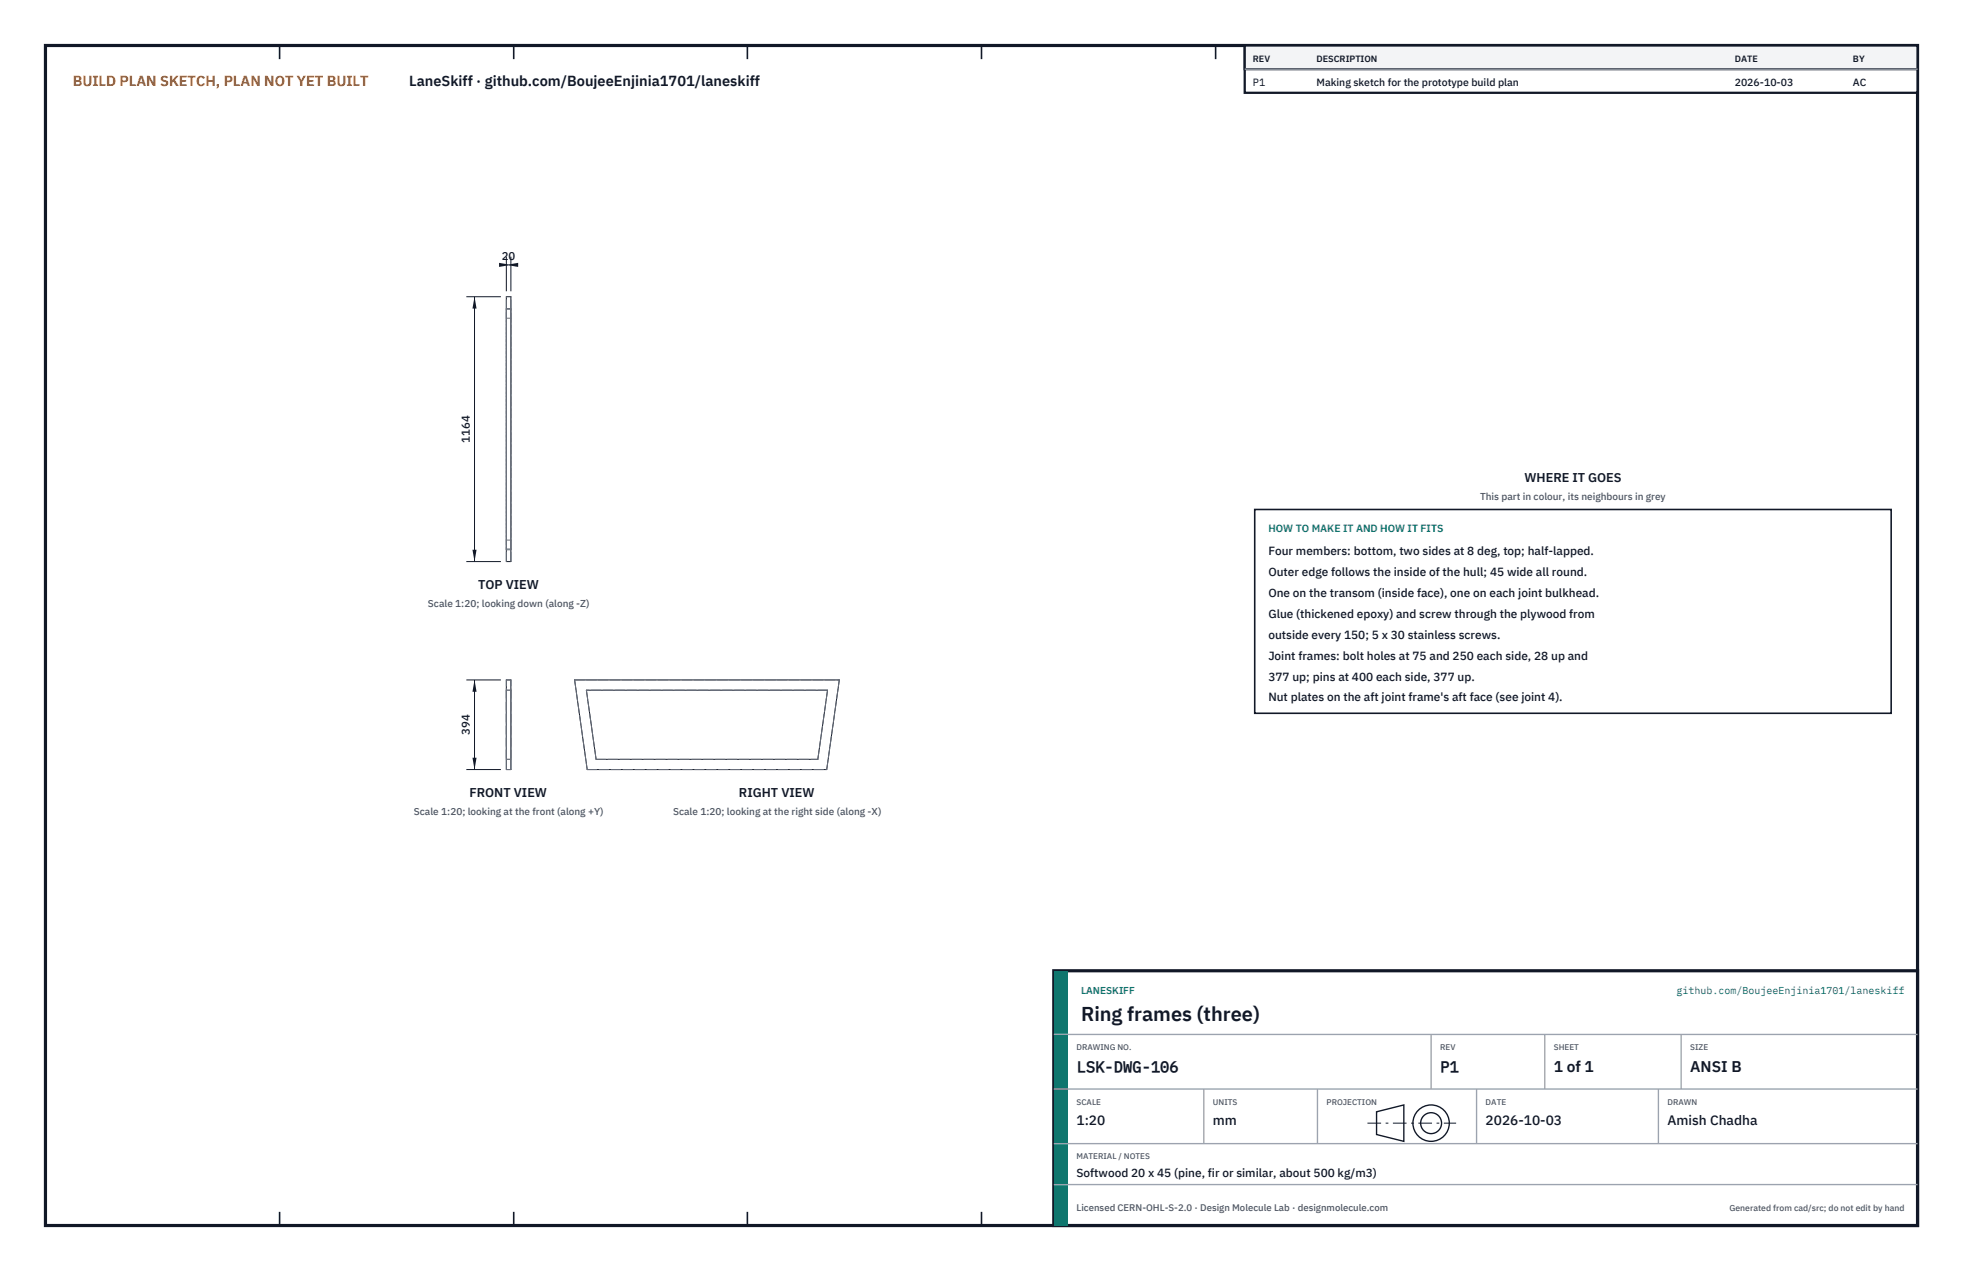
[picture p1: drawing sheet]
<svg xmlns="http://www.w3.org/2000/svg" width="432mm" height="279mm" viewBox="0 0 432 279" stroke-linecap="round" stroke-linejoin="round" font-family="sans-serif">
<defs><g id="words">
<text font-size="4.4" fill="#111827" x="237.8" y="224.4">Ring frames (three)</text>
<g font-size="3.4" fill="#111827">
<text x="236.8" y="235.6">LSK-DWG-106</text>
<text x="316.8" y="235.6">P1</text>
<text x="341.8" y="235.6">1 of 1</text>
<text x="371.8" y="235.6">ANSI B</text>
</g>
<text font-size="3.2" fill="#b45309" x="16" y="19">BUILD PLAN SKETCH, PLAN NOT YET BUILT</text>
<text font-size="3.2" fill="#111827" x="90" y="19">LaneSkiff · github.com/BoujeeEnjinia1701/laneskiff</text>
<g font-size="3" fill="#111827">
<text x="236.8" y="247.2">1:20</text>
<text x="266.8" y="247.2">mm</text>
<text x="326.8" y="247.2">2026-10-03</text>
<text x="366.8" y="247.2">Amish Chadha</text>
</g>
<g font-size="2.8" fill="#111827">
<text x="335.3" y="106">WHERE IT GOES</text>
<text x="105.2" y="129.5">TOP VIEW</text>
<text x="103.3" y="175.2">FRONT VIEW</text>
<text x="162.5" y="175.2">RIGHT VIEW</text>
</g>
<g font-size="2.6" fill="#111827">
<text x="279" y="122">Four members: bottom, two sides at 8 deg, top; half-lapped.</text>
<text x="279" y="126.6">Outer edge follows the inside of the hull; 45 wide all round.</text>
<text x="279" y="131.2">One on the transom (inside face), one on each joint bulkhead.</text>
<text x="279" y="135.8">Glue (thickened epoxy) and screw through the plywood from</text>
<text x="279" y="140.4">outside every 150; 5 x 30 stainless screws.</text>
<text x="279" y="145">Joint frames: bolt holes at 75 and 250 each side, 28 up and</text>
<text x="279" y="149.6">377 up; pins at 400 each side, 377 up.</text>
<text x="279" y="154.2">Nut plates on the aft joint frame's aft face (see joint 4).</text>
<text x="236.8" y="258.8">Softwood 20 x 45 (pine, fir or similar, about 500 kg/m3)</text>
</g>
<g font-size="2.5" fill="#111827">
<text x="110.4" y="57.2">20</text>
<text x="103.4" y="97.3" transform="rotate(-90 103.4 97.3)">1164</text>
<text x="103.4" y="161.6" transform="rotate(-90 103.4 161.6)">394</text>
</g>
<g font-size="2.3" fill="#111827">
<text x="275.6" y="18.8">P1</text>
<text x="289.6" y="18.8">Making sketch for the prototype build plan</text>
<text x="381.6" y="18.8">2026-10-03</text>
<text x="407.6" y="18.8">AC</text>
</g>
<text font-size="2.3" fill="#0f766e" x="279" y="117">HOW TO MAKE IT AND HOW IT FITS</text>
<g font-size="2.2" fill="#4b5563">
<text x="325.6" y="110">This part in colour, its neighbours in grey</text>
<text x="94.1" y="133.5">Scale 1:20; looking down (along -Z)</text>
<text x="91" y="179.2">Scale 1:20; looking at the front (along +Y)</text>
<text x="148.1" y="179.2">Scale 1:20; looking at the right side (along -X)</text>
</g>
<g font-size="2.2" fill="#0f766e">
<text x="237.8" y="218.4">LANESKIFF</text>
<text x="368.8" y="218.4">github.com/BoujeeEnjinia1701/laneskiff</text>
</g>
<text font-size="2.1" fill="#4b5563" x="236.8" y="266.2">Licensed CERN-OHL-S-2.0 · Design Molecule Lab · designmolecule.com</text>
<g font-size="2" fill="#111827">
<text x="275.6" y="13.6">REV</text>
<text x="289.6" y="13.6">DESCRIPTION</text>
<text x="381.6" y="13.6">DATE</text>
<text x="407.6" y="13.6">BY</text>
</g>
<text font-size="1.9" fill="#4b5563" x="380.4" y="266.2">Generated from cad/src; do not edit by hand</text>
<g font-size="1.8" fill="#4b5563">
<text x="236.8" y="230.8">DRAWING NO.</text>
<text x="316.8" y="230.8">REV</text>
<text x="341.8" y="230.8">SHEET</text>
<text x="371.8" y="230.8">SIZE</text>
<text x="236.8" y="242.8">SCALE</text>
<text x="266.8" y="242.8">UNITS</text>
<text x="291.8" y="242.8">PROJECTION</text>
<text x="326.8" y="242.8">DATE</text>
<text x="366.8" y="242.8">DRAWN</text>
<text x="236.8" y="254.8">MATERIAL / NOTES</text>
</g>
</g></defs>
<path d="M10 10h411.8v259.4h-411.8z" fill="none" stroke="#111827" stroke-width=".7" stroke-linecap="butt"/>
<g fill="none" stroke="#111827" stroke-width=".35">
<path d="M61.5 10v3M113 10v3M164.4 10v3M215.9 10v3M267.4 10v3M318.9 10v3M370.3 10v3M61.5 266.4v3M113 266.4v3M164.4 266.4v3M215.9 266.4v3M267.4 266.4v3"/>
<path d="M318.9 266.4v3M370.3 266.4v3"/>
</g>
<path d="M111.4 65.2h1v58.3h-1zM111.4 149.5h1v19.7h-1zM126.4 149.5h58.2l-2.7 19.7h-52.7zM129 151.7h53l-2.1 15.2h-48.8z" fill="none" stroke="#111727" stroke-width=".22"/>
<g fill="none" stroke="#6a7180" stroke-width=".22" stroke-dasharray="2.1 .5">
<path d="M111.4 68v-2.8M111.4 67.8v53.1M111.4 70v-2.2M111.4 67.8h1M111.4 70h1M112.4 68h-1M112.4 68v-2.8M112.4 67.8v2.2M112.4 70v48.7M111.4 118.7v-48.7M111.4 118.7h1M112.4 118.7v2.2"/>
<path d="M111.4 120.7h1M111.4 120.7v-52.7M111.4 123.5v-2.8M111.4 120.9v-2.2M111.4 120.9h1M112.4 120.7v-52.7M112.4 123.5v-2.8M112.4 120.9v-53.1M111.4 149.5h1M111.4 151.7v15.2M111.4 151.7h1M112.4 151.7v15.2"/>
<path d="M126.4 149.5l2.8 19.7M126.4 149.5h58.2M129 151.7l2.1 15.2M182 151.7h-53M111.4 169.2v-19.7M111.4 166.9v-15.2M111.4 166.9h1M112.4 169.2h-1M112.4 169.2v-19.7M112.4 166.9v-15.2M129.2 169.2h52.7M131.1 166.9h48.8"/>
<path d="M179.9 166.9l2.1-15.2M181.9 169.2l2.7-19.7"/>
</g>
<path d="M111.4 56.4v7.6M111.4 58.2h1M112.4 56.4v7.6" fill="none" stroke="#111827" stroke-width=".22"/>
<path d="M111.4 58.2l2.6-.4v.9zM109.8 57.8v.9l2.6-.5z" fill="#111827"/>
<path d="M102.6 65.2h7.6M104.4 65.2v58.3M102.6 123.5h7.6" fill="none" stroke="#111827" stroke-width=".22"/>
<path d="M104.4 65.2l-.5 2.6h.9zM103.9 120.8h.9l-.4 2.7z" fill="#111827"/>
<path d="M102.6 149.5h7.6M104.4 149.5v19.7M102.6 169.2h7.6" fill="none" stroke="#111827" stroke-width=".22"/>
<path d="M104.4 149.5l-.5 2.6h.9zM103.9 166.6h.9l-.4 2.6z" fill="#111827"/>
<path d="M276 112h140v44.8h-140z" fill="#fff" stroke="#111827" stroke-width=".35"/>
<path d="M273.8 10h148v10.4h-148z" fill="#fff" stroke="#111827" stroke-width=".5"/>
<path d="M273.8 10h148v5.2h-148z" fill="#f3f4f6" stroke="#111827" stroke-width=".5"/>
<path d="M273.8 15.2h148" fill="none" stroke="#9ca3af" stroke-width=".3"/>
<path d="M231.8 213.4h190v56h-190z" fill="#fff" stroke="#111827" stroke-width=".7" stroke-linecap="butt"/>
<path d="M231.8 213.4h3v56h-3z" fill="#0f766e"/>
<path d="M231.8 227.4h190M231.8 239.4h190M264.8 239.4v12M289.8 239.4v12M314.8 227.4v12M324.8 239.4v12M339.8 227.4v12M364.8 239.4v12M369.8 227.4v12M231.8 251.4h190M231.8 260.4h190" fill="none" stroke="#9ca3af" stroke-width=".3"/>
<g fill="none" stroke="#111827" stroke-width=".3">
<path d="M302.8 244.4l6-1.5v8l-6-1.5z"/>
<circle cx="314.8" cy="246.9" r="4"/>
<circle cx="314.8" cy="246.9" r="2.3"/>
</g>
<path d="M300.8 246.9h19.5" fill="none" stroke="#111827" stroke-width=".22" stroke-dasharray="3 1 .6 1" stroke-linecap="butt"/>
<use href="#words"/>
</svg>
